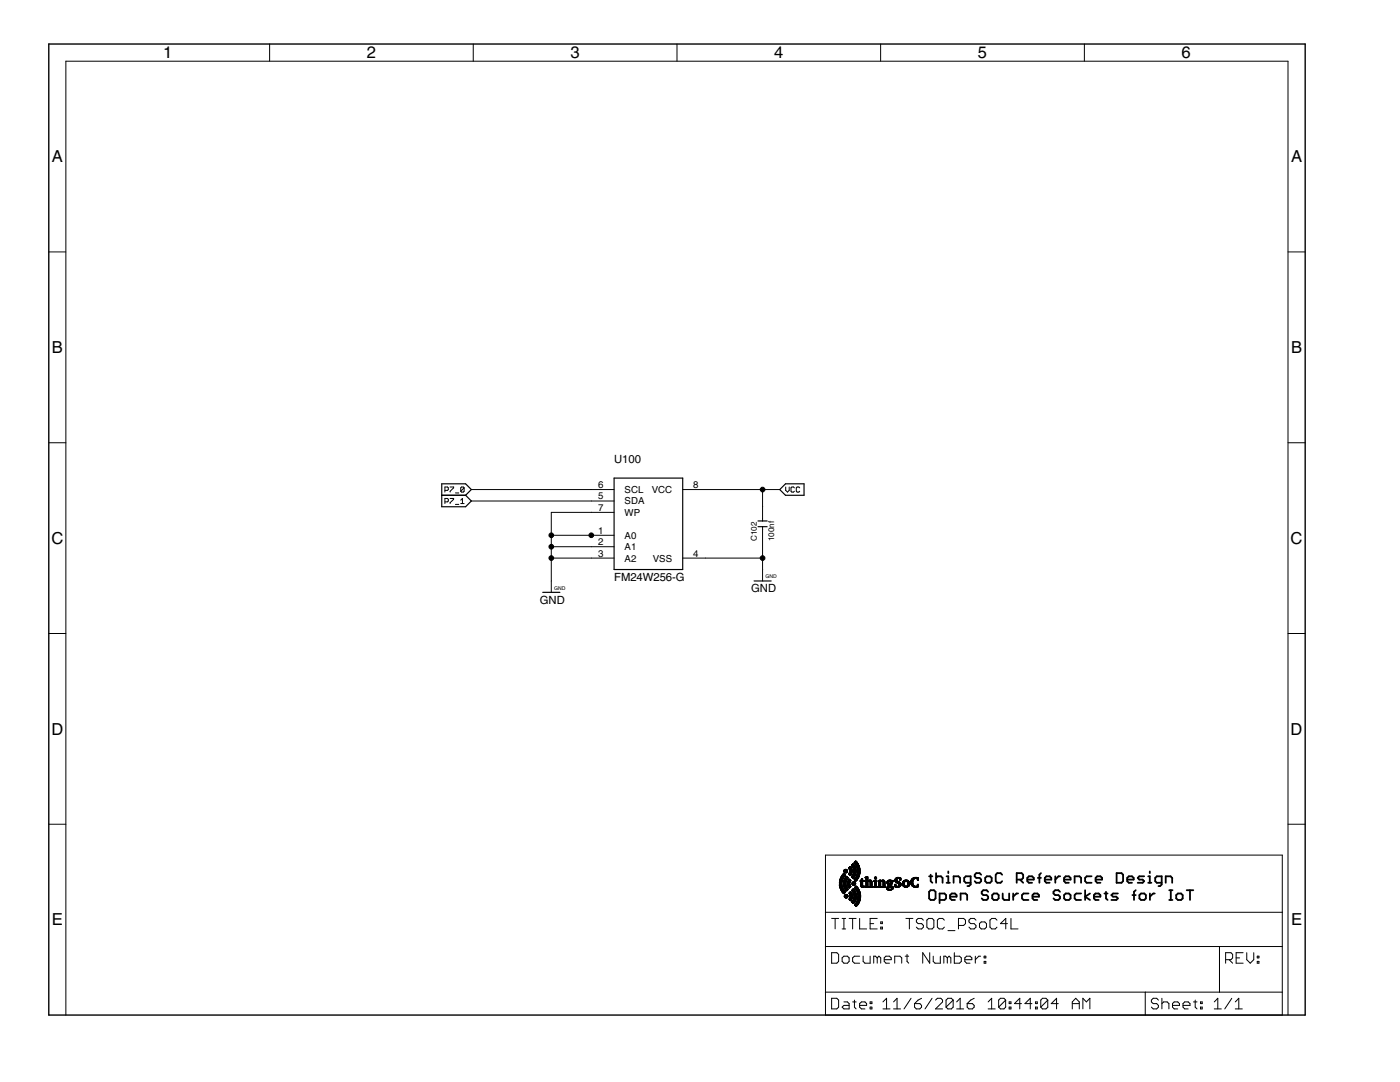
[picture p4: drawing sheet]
<svg xmlns="http://www.w3.org/2000/svg" width="279mm" height="216mm" viewBox="0 0 279 216" stroke-linecap="round" stroke-linejoin="round" font-family="sans-serif">
<defs><g id="words">
<g font-size="3.8">
<text x="32.6" y="11.7">1</text>
<text x="73.2" y="11.7">2</text>
<text x="113.9" y="11.7">3</text>
<text x="154.5" y="11.7">4</text>
<text x="195.2" y="11.7">5</text>
<text x="235.8" y="11.7">6</text>
<text x="10.3" y="32.4">A</text>
<text x="257.7" y="32.4">A</text>
<text x="10.3" y="70.5">B</text>
<text x="257.7" y="70.5">B</text>
<text x="10.3" y="108.5">C</text>
<text x="257.6" y="108.5">C</text>
<text x="10.3" y="146.6">D</text>
<text x="257.6" y="146.6">D</text>
<text x="10.3" y="184.7">E</text>
<text x="257.7" y="184.7">E</text>
</g>
<g font-size="2.6">
<text x="122.6" y="92.4">U100</text>
<text x="122.6" y="115.9">FM24W256-G</text>
<text x="149.9" y="118.2">GND</text>
<text x="107.7" y="120.5">GND</text>
</g>
<g font-size="2.2">
<text x="119.4" y="101.9">7</text>
<text x="119.4" y="97.4">6</text>
<text x="119.4" y="99.6">5</text>
<text x="124.7" y="98.4">SCL</text>
<text x="124.7" y="100.6">SDA</text>
<text x="130.1" y="98.4">VCC</text>
<text x="138.3" y="97.4">8</text>
<text x="119.4" y="106.5">1</text>
<text x="124.7" y="102.9">WP</text>
<text x="124.7" y="107.5">A0</text>
<text x="119.4" y="111">3</text>
<text x="119.4" y="108.8">2</text>
<text x="124.7" y="112">A2</text>
<text x="124.7" y="109.8">A1</text>
<text x="130.3" y="112.1">VSS</text>
<text x="138.3" y="111">4</text>
</g>
<g font-size="1.9">
<text x="151.1" y="107.9" transform="rotate(-90 151.1 107.9)">C102</text>
<text x="154.5" y="107.9" transform="rotate(-90 154.5 107.9)">100nf</text>
</g>
<g font-size="1.2">
<text x="110.6" y="117.6">GND</text>
<text x="152.8" y="115.4">GND</text>
</g>
</g></defs>
<path d="M88.2 96.5h4.7l1.2 1.2-1.2 1.1 1.2 1.2-1.2 1.1h-4.7zM88.2 98.8h4.7M122.6 95.4h13.6v18.2h-13.6zM155.6 97.7l1.2-1.2h3.7v2.3h-3.7zM108.3 118.2h3.4M150.5 115.9h3.4M151.3 105.1h1.8M151.3 103.9h1.8" fill="none" stroke="#000" stroke-width=".23"/>
<g fill="none" stroke="#000" stroke-width=".2">
<path d="M53.8 8.8v3.4M94.4 8.8v3.4M135.1 8.8v3.4M175.7 8.8v3.4M216.4 8.8v3.4M9.7 50.3h3.4M257 50.3h3.5M9.7 88.3h3.4M88.8 97.9h.5l.2-.2v-.4l-.2-.1h-.5v1M89.8 99.5h.7l-.7 1M89.8 97.2h.7l-.7 1M90.9 98.4h.7"/>
<path d="M91.9 99.8l.4-.3v1M92.6 97.3l-.1-.1h-.4l-.2 .1v.7M92.6 97.3v.7l-.1 .2h-.4l-.2-.2M92.6 97.3l-.7 .7M94.1 97.7h28.5M94.1 100h28.5M136.2 97.7h19.4M152.2 97.7v6.2M156.8 97.2v.7l.4 .3 .3-.3v-.7M158.5 97.3l-.1-.1h-.4l-.1 .1v.7l.1 .2h.4l.1-.2M159.6 97.3l-.2-.1h-.3l-.2 .1v.7l.2 .2h.3l.2-.2M257 88.3h3.5"/>
<path d="M88.8 100.1h.5l.2-.1v-.4l-.2-.1h-.5v1M90.9 100.6h.7M91.9 100.5h.7M110 111.4h12.6M110 106.8h12.6M110 109.1h12.6M122.6 102.2h-12.6v16M136.2 111.4h16M152.2 105.1v10.8M9.7 126.4h3.4M257 126.4h3.5M9.7 164.5h3.4"/>
<path d="M164.7 170.6h91.2v31.9h-91.2zM257 164.5h3.5M164.7 188.9h91.2M164.7 198h91.2M164.7 182h91.2M166 190.1h1l.4 .3v1.4l-.4 .4h-1zM166 199.2h1l.4 .4v1.4l-.4 .3h-1zM166 183.3h1.4M166.7 183.3v2.1M168.1 191.1l.3-.3h.7l.4 .3v.7l-.4 .4h-.7l-.3-.4zM168.1 183.3h.7M168.1 185.4h.7"/>
<path d="M168.4 199.9h.7l.4 .4v1h-1.1l-.3-.3 .3-.4h1.1M168.4 183.3v2.1M169.5 183.3h1.4M170.2 199.9h.7M170.2 183.3v2.1M170.5 199.6v1.4l.4 .3M171.6 183.3v2.1h1.4M171.6 190.8h-1.1l-.3 .3v.7l.3 .4h1.1M172.3 190.8v1l.3 .4h1.1v-1.4M173.7 199.9h.3v.4h-.3zM173.7 184.3h.7M175.1 183.3h-1.4v2.1h1.4"/>
<path d="M175.1 191.1l-.4-.3h-.3v1.4M175.1 191.1l.3-.3 .4 .3v1.1M175.1 191.1v1.1M175.8 185h.3v.4h-.3zM175.8 184h.3v.3h-.3zM176.2 199.9l.7-.7v2.1M176.5 191.5h1.4v-.4l-.4-.3h-.7l-.3 .3v.7l.3 .4h.7M178.3 199.9l.7-.7v2.1M178.6 192.2v-1.4h1l.4 .3v1.1M180.7 190.8h.7M180.8 183.3h1.4M181 190.4v1.4l.4 .4"/>
<path d="M181.5 183.3v2.1M181.8 199.2l-1.4 2.1M183.9 199.2l-.7 .4-.7 .7M184.3 183.6l-.4-.3h-.7l-.3 .3v.4l.3 .3h.7l.4 .4v.3l-.4 .4h-.7l-.3-.4M185 183.6l.3-.3h.7l.4 .3v1.4l-.4 .4h-.7l-.3-.4zM185.5 190.1v2.1l-1.4-2.1v2.1M186 199.2l-1.4 2.1M186.2 190.8v1l.4 .4h1.1v-1.4M186.7 199.6l.4-.4h.7l.3 .4v.3l-1.4 1.4h1.4M188.5 183.6l-.4-.3h-.7l-.3 .3v1.4l.3 .4h.7l.4-.4M189.1 191.1l-.4-.3h-.3v1.4M189.1 191.1v1.1"/>
<path d="M189.1 191.1l.3-.3 .4 .3v1.1M189.2 185.7h1.4M190.2 199.6v1.4l-.3 .3h-.7l-.4-.3M190.2 199.6l-.3-.4h-.7l-.4 .4v1.4M190.2 199.6l-1.4 1.4M190.5 190.1v2.1h1l.4-.4v-.7l-.4-.3h-1M190.9 199.9l.7-.7v2.1M191.3 184.7h1l.4-.4v-.7l-.4-.3h-1v2.1M192.6 191.5h1.4v-.4l-.4-.3h-.7l-.3 .3v.7l.3 .4h.7M194.4 199.2l-.7 .4-.7 .7M194.6 190.8v1.4M194.8 183.6l-.4-.3h-.7l-.3 .3v.4l.3 .3h.7l.4 .4v.3l-.4 .4h-.7l-.3-.4"/>
<path d="M195.5 184.3l.3-.3h.7l.4 .3v.7l-.4 .4h-.7l-.3-.4zM195.7 190.8h-.4l-.7 .7M196.4 191.8h.3v.4h-.3zM196.4 190.8h.3v.3h-.3zM197.2 199.9l.7-.7v2.1M199 183.6l-.4-.3h-.7l-.3 .3v1.4l.3 .4h.7l.4-.4M200.7 199.6v1.4l-.3 .3h-.7l-.4-.3M200.7 199.6l-.3-.4h-.7l-.4 .4v1.4M200.7 199.6l-1.4 1.4M201.1 184.3h-1.4l1-1v2.1M201.4 199.9h.4v.4h-.4zM201.8 183.3v2.1h1.4"/>
<path d="M206.7 199.9h.3v.4h-.3zM209.1 199.6v1.4l-.4 .3h-.7l-.3-.3M209.1 199.6l-.4-.4h-.7l-.3 .4v1.4M209.1 199.6l-1.4 1.4M228.6 198v4.5M231.2 199.6l-.4-.4h-.7l-.3 .4v.3l.3 .4h.7l.4 .3v.4l-.4 .3h-.7l-.3-.3M231.9 199.2v2.1M238.2 199.9h.7M238.5 199.6v1.4l.4 .3M239.6 199.9h.3v.4h-.3zM242.3 199.9l.7-.7v2.1M243.4 188.9v9.1"/>
<path d="M244.6 191.5h1.1l.3-.4v-.7l-.3-.3h-1.1v2.1M245.3 191.5l.7 .7M245.8 199.2l-1.4 2.1M246.5 199.9l.7-.7v2.1M246.7 191.1h.7M248.1 190.1h-1.4v2.1h1.4M248.8 190.1v1.4l.7 .7 .7-.7v-1.4M250.9 191.8h.3v.4h-.3zM250.9 190.8h.3v.3h-.3zM13.1 202.5v-190.3h243.9v190.3M171.6 200.6h1.4v-.3l-.4-.4h-.7l-.3 .4v.7l.3 .3h.7M173.7 201h.3v.3h-.3z"/>
<path d="M176.2 201.3h1.4M178.3 201.3h1.4M182.5 200.3h1.1l.3 .3v.4l-.3 .3h-.7l-.4-.3zM190.9 201.3h1.4M193 200.3h1.1l.3 .3v.4l-.3 .3h-.7l-.4-.3zM197.2 201.3h1.4M201.4 201h.4v.3h-.4zM203.9 200.3h-1.4l1-1.1v2.1M206 200.3h-1.4l1-1.1v2.1M206.7 201h.3v.3h-.3zM211.2 200.3h-1.4l1.1-1.1v2.1M214 200.3h1.4"/>
<path d="M214 201.3v-1.4l.7-.7 .7 .7v1.4M216.1 201.3v-2.1l.7 .7 .7-.7v2.1M231.9 200.3l.3-.4h.7l.4 .4v1M234 200.6h1.4v-.3l-.4-.4h-.7l-.3 .4v.7l.3 .3h.7M236.1 200.6h1.4v-.3l-.4-.4h-.7l-.3 .4v.7l.3 .3h.7M239.6 201h.3v.3h-.3zM242.3 201.3h1.4M246.5 201.3h1.4"/>
</g>
<path d="M9.7 8.8h250.8v193.7h-250.8z" fill="none" stroke="#000" stroke-width=".28"/>
<g fill="#000" stroke="#000" stroke-width=".2">
<path d="M167.5 176.7h.5zM167.5 176.6l.5 .1zM167.5 176.6h.5zM167.5 176l.5 .1zM167.5 176h.5zM167.5 176.5l.5 .1zM167.5 176.5h.5zM167.5 176.4l.5 .1zM167.5 176.4h.5zM167.5 176.3l.5 .1zM167.5 176.3h.5zM167.5 176.2l.5 .1z"/>
<path d="M167.5 176.2h.5zM167.5 176.1l.5 .1zM167.5 176.1h.5zM167.6 176.7l.4 .1zM167.6 176.7h.4zM167.6 176h.4zM167.6 175.9l.4 .1zM167.6 175.9h.4zM167.6 176.9h.5zM167.6 176.8l.5 .1zM167.6 176.8h.5zM167.6 176.8h.4z"/>
<path d="M167.6 175.8l.4 .1zM167.6 175.8h.5zM167.6 175.7l.5 .1zM167.6 175.7h.5zM167.6 177h.5zM167.6 176.9l.5 .1zM167.6 175.6l.5 .1zM167.6 175.6h.5zM167.6 177l.5 .1zM167.6 177.1l.5 .1zM167.6 177.1h.5zM167.6 175.5l.5 .1z"/>
<path d="M167.6 175.5h.5zM167.7 177.2h.5zM167.7 175.4l.5 .1zM167.7 175.4h.5zM167.7 177.3h.5zM167.7 177.2l.5 .1zM167.7 175.3l.5 .1zM167.7 175.3h.5zM167.7 177.3l.5 .1zM167.7 177.4l.6 .1zM167.7 177.4h.6zM167.7 175.2l.6 .1z"/>
<path d="M167.7 175.2h.6zM167.7 175.1l.6 .1zM167.8 177.5h.5zM167.8 177.4h.5zM167.8 175.2h.5zM167.8 175.1l.5 .1zM167.8 175.1h.5zM167.8 177.6h.6zM167.8 177.5l.5 .1zM167.8 175l.5 .1zM167.8 175l.6 .1zM167.8 175h.6z"/>
<path d="M167.9 177.6l.5 .1zM167.9 177.6h.5zM167.9 175h.5zM167.9 177.7h.6zM167.9 177.7h.5zM167.9 174.9l.5 .1zM167.9 174.9h.5zM167.9 174.9h.6zM167.9 177.7l.6 .1zM167.9 174.8l.6 .1zM167.9 177.8h.6zM167.9 174.8h.6z"/>
<path d="M168 177.8h.6zM168 174.8h.6zM168 177.9h.6zM168 177.8l.6 .1zM168 174.7l.6 .1zM168 177.9l.7 .1zM168 174.7h.6zM168 174.7h.7zM168 174.6l.7 .1zM168.1 178h.6zM168.1 174.6l.6 .1zM168.1 174.6h.6z"/>
<path d="M168.1 178l.6 .1zM168.1 174.5l.6 .1zM168.1 178.1h.6zM168.1 174.5h.6zM168.2 178.1h.4zM168.2 174.5h.4zM168.2 178.1l.4 .1zM168.2 178.2h.4zM168.2 174.4l.4 .1zM168.3 174.4h.3zM168.3 178.2h.2zM168.3 174.4h.2z"/>
<path d="M168.3 178.2l.2 .1zM168.3 174.3l.2 .1zM168.3 176.6h.5zM168.3 176.5l.5 .1zM168.3 176.1h.5zM168.3 176l.5 .1zM168.3 176h.5zM168.3 178.3h.2zM168.3 176.7h.5zM168.3 176.5h.5zM168.3 176.4l.5 .1zM168.3 176.4h.5z"/>
<path d="M168.3 176.3l.5 .1zM168.3 176.3h.5zM168.3 176.2l.5 .1zM168.3 176.2h.5zM168.3 176.1l.5 .1zM168.3 175.9l.5 .1zM168.3 175.9h.5zM168.3 174.3h.2zM168.4 176.8h.5zM168.4 176.6l.4 .1zM168.4 176.6h.4zM168.4 176h.4z"/>
<path d="M168.4 175.8l.5 .1zM168.4 176.8l.5 .1zM168.4 176.7l.4 .1zM168.4 175.9h.4zM168.4 175.8h.5zM168.4 175.7l.5 .1zM168.4 173.8l.7 .1zM168.4 173.8h.7zM168.4 176.9h.5zM168.4 175.7h.5zM168.4 173.9h.7zM168.4 173.7l.7 .1z"/>
<path d="M168.4 177h.5zM168.4 176.9l.5 .1zM168.4 175.6l.5 .1zM168.4 173.9l.7 .1zM168.4 173.6l.7 .1zM168.4 177l.6 .1zM168.4 177h.6zM168.4 175.6l.6 .1zM168.4 175.6h.6zM168.4 174l.7 .1zM168.4 174h.7zM168.4 173.7h.7z"/>
<path d="M168.5 177.1h.5zM168.5 177l.5 .1zM168.5 175.6h.5zM168.5 175.5l.5 .1zM168.5 178.8l.7 .1zM168.5 177.1l.5 .1zM168.5 175.5h.5zM168.5 174l.5 .1zM168.5 173.6h.6zM168.5 173.6h.5zM168.5 178.9h.7zM168.5 178.8h.7z"/>
<path d="M168.5 178.7l.7 .1zM168.5 177.2h.6zM168.5 175.4l.6 .1zM168.5 174.1h.5zM168.5 173.5l.5 .1zM168.5 179h.7zM168.5 178.9l.7 .1zM168.5 178.7h.7zM168.5 178.6l.7 .1zM168.5 175.4l.5 .1zM168.5 175.4h.6zM168.6 179l.5 .1z"/>
<path d="M168.6 179h.6zM168.6 178.6l.6 .1zM168.6 177.2l.5 .1zM168.6 175.3l.5 .1zM168.6 178.6h.6zM168.6 177.3l.6 .1zM168.6 177.3h.5zM168.6 175.3h.6zM168.6 174.1h.4zM168.6 173.5h.4zM168.6 178.6h.5zM168.6 175.3h.5z"/>
<path d="M168.6 179.1h.5zM168.6 177.4h.6zM168.6 175.2l.6 .1zM168.6 174.1l.4 .1zM168.6 178.5l.5 .1zM168.6 177.4h.7zM168.6 175.2h.7zM168.7 177.4l.5 .1zM168.7 175.1l.5 .1zM168.7 173.5h.2zM168.7 179.1l.4 .1zM168.7 178.5l.4 .1z"/>
<path d="M168.7 174.1l.2 .1zM168.7 177.5h.5zM168.7 175.1h.5zM168.7 179.1l.3 .1zM168.7 178.5h.3zM168.7 177.5l.5 .1zM168.7 177.6h.5zM168.7 175l.5 .1zM168.8 179.2h.2zM168.8 178.5h.2zM168.8 177.6h.3zM168.8 175l.4 .1z"/>
<path d="M168.8 175h.3zM168.8 177.6l.3 .1zM168.8 175h.4zM168.8 177.7h.3zM168.8 174.9l.3 .1zM168.9 177.7h.1zM168.9 174.9h.1zM168.9 177.7l.1 .1zM169.1 176.3l.5 .1zM169.1 176.3h.5zM169.1 176.2l.5 .1zM169.1 176.4l.5 .1z"/>
<path d="M169.1 176.4h.5zM169.1 176.2h.5zM169.1 176.1l.5 .1zM169.1 176.6h.6zM169.1 176.5l.5 .1zM169.1 176.5h.5zM169.1 176.1h.5zM169.1 176l.5 .1zM169.1 176h.6zM169.2 176.7h.5zM169.2 176.6l.5 .1zM169.2 176h.5z"/>
<path d="M169.2 175.9l.5 .1zM169.2 176.7l.5 .1zM169.2 175.9h.5zM169.2 176.8h.6zM169.2 175.8l.6 .1zM169.2 176.8l.6 .1zM169.2 175.8l.5 .1zM169.2 175.8h.6zM169.2 175.7l.6 .1zM169.3 176.9h.5zM169.3 175.7h.5zM169.3 177h.5z"/>
<path d="M169.3 176.9l.5 .1zM169.3 175.6l.5 .1zM169.3 177h.4zM169.3 175.6h.4zM169.3 177l.4 .1zM169.3 175.6h.5zM169.4 177l.3 .1zM169.4 175.5l.3 .1zM169.4 174.4l.5 .1zM169.4 174.4h.5zM169.4 173.2l.5 .1zM169.4 173.2h.5z"/>
<path d="M169.4 177.1h.3zM169.4 174.3l.5 .1zM169.4 177.1h.2zM169.4 175.5h.3zM169.4 174.5h.5zM169.4 173.3h.5zM169.4 173.1l.5 .1zM169.4 178.2l.6 .1zM169.4 178.2h.6zM169.4 177.1l.2 .1zM169.4 175.5h.2zM169.4 174.3h.6z"/>
<path d="M169.4 173.3l.6 .1zM169.4 179.5h.5zM169.4 179.4l.6 .1zM169.4 179.4h.6zM169.4 178.2h.5zM169.4 175.4l.2 .1zM169.4 174.2l.5 .1zM169.4 173.3l.5 .1zM169.4 173.1h.5zM169.5 179.5h.5zM169.5 179.4h.5zM169.5 178.3h.5z"/>
<path d="M169.5 178.2l.5 .1zM169.5 178.2h.5zM169.5 175.4l.1 .1zM169.5 174.5l.3 .1zM169.5 174.2l.5 .1zM169.5 173.4h.5zM169.5 173.1h.3zM169.5 179.5h.4zM169.5 179.3l.5 .1zM169.5 179.3h.5zM169.5 178.3l.5 .1zM169.5 178.1l.4 .1z"/>
<path d="M169.5 174.2h.5zM169.5 173.4l.5 .1zM169.5 173l.3 .1zM169.5 179.5l.4 .1zM169.5 179.3h.6zM169.5 178.4h.6zM169.5 178.1h.4zM169.5 174.1l.5 .1zM169.5 173.5h.5zM169.5 174.6h.3zM169.5 174.1h.5zM169.5 173.5l.5 .1z"/>
<path d="M169.5 173h.3zM169.5 179.6h.4zM169.5 179.2l.6 .1zM169.5 174.6l.3 .1zM169.5 173.9l.6 .1zM169.5 173.7h.6zM169.6 179.2h.5zM169.6 178.5h.5zM169.6 178.4l.5 .1zM169.6 174.6l.1 .1zM169.6 174.1h.4zM169.6 174l.4 .1z"/>
<path d="M169.6 174h.4zM169.6 173.9l.4 .1zM169.6 173.6l.4 .1zM169.6 173.6h.4zM169.6 173.5l.4 .1zM169.6 173h.1zM169.6 179.6h.3zM169.6 179.1l.5 .1zM169.6 178.5l.5 .1zM169.6 178l.3 .1zM169.6 174.7h.1zM169.6 173.9h.5z"/>
<path d="M169.6 173.8l.5 .1zM169.6 173.8h.5zM169.6 173.7l.5 .1zM169.6 173.7h.5zM169.6 172.9l.1 .1zM169.6 179.6l.3 .1zM169.6 179.6l.2 .1zM169.6 179.1h.5zM169.6 178.6h.5zM169.6 178h.2zM169.7 179.7h.1zM169.7 179l.4 .1z"/>
<path d="M169.7 179h.4zM169.7 178.9l.4 .1zM169.7 178.9l.5 .1zM169.7 178.7h.5zM169.7 178.6l.4 .1zM169.7 178.6h.4zM169.7 178h.1zM169.7 178.9h.4zM169.7 178.8l.4 .1zM169.7 178.8h.4zM169.7 178.7l.4 .1zM169.7 177.9l.1 .1z"/>
<path d="M169.9 175h.6zM169.9 174.9l.6 .1zM169.9 172.7h.6zM169.9 172.6l.6 .1zM169.9 174.9h.6zM169.9 172.6h.6zM170 175l.4 .1zM170 174.9h.6zM170 172.7l.6 .1zM170 172.6h.4zM170 180h.6zM170 177.7h.6z"/>
<path d="M170 177.6l.5 .1zM170 174.8l.5 .1zM170 172.7l.5 .1zM170 179.9l.6 .1zM170 177.7l.6 .1zM170 175.1h.4zM170 174.8l.6 .1zM170 172.8h.6zM170 172.5l.4 .1zM170 179.9h.6zM170 177.6h.5zM170 176.4h.8z"/>
<path d="M170 176.3l.8 .1zM170 176.3h.8zM170 176.2l.8 .1zM170 174.8h.6zM170.1 179.9h.5zM170.1 177.8h.5zM170.1 177.6h.4zM170.1 176.4l.6 .1zM170.1 176.4h.6zM170.1 176.2l.6 .1zM170.1 176.2h.6zM170.1 176.1l.6 .1z"/>
<path d="M170.1 175.1l.3 .1zM170.1 174.8h.5zM170.1 172.8l.5 .1zM170.1 172.5h.3zM170.1 177.8h.6zM170.1 177.5l.4 .1zM170.1 176.5h.7zM170.1 176.1h.6zM170.1 174.7l.5 .1zM170.1 172.9h.5zM170.1 179.8l.5 .1zM170.1 177.5h.4z"/>
<path d="M170.1 176.5l.6 .1zM170.1 176.5h.6zM170.1 175.1l.2 .1zM170.1 174.7h.5zM170.1 172.9l.5 .1zM170.1 172.4l.2 .1zM170.1 179.8l.6 .1zM170.1 179.8h.6zM170.1 175.2h.2zM170.1 174.6l.6 .1zM170.1 173h.6zM170.1 179.7l.6 .1z"/>
<path d="M170.1 177.9h.6zM170.1 177.8l.6 .1zM170.1 177.5h.3zM170.1 176l.5 .1zM170.1 172.4h.2zM170.2 179.7l.5 .1zM170.2 177.9h.5zM170.2 177.4l.2 .1zM170.2 176.6h.5zM170.2 176h.4zM170.2 175.2l.1 .1zM170.2 174.6l.5 .1z"/>
<path d="M170.2 173h.5zM170.2 172.4h.1zM170.2 176.6h.4zM170.2 174.6h.5zM170.2 173l.5 .1zM170.2 179.7h.5zM170.2 179.7h.6zM170.2 177.9l.5 .1zM170.2 177.4h.2zM170.2 174.5l.5 .1zM170.2 173.1h.5zM170.2 179.6l.6 .1z"/>
<path d="M170.2 178h.5zM170.2 177.4h.1zM170.2 174.5h.5zM170.2 173.1l.5 .1zM170.2 178l.6 .1zM170.2 178h.6zM170.2 176.6l.4 .1zM170.2 174.5h.6zM170.2 174.4l.6 .1zM170.2 173.2h.6zM170.3 179.6h.5zM170.3 178.1h.5z"/>
<path d="M170.3 178l.5 .1zM170.3 176h.2zM170.3 174.4l.5 .1zM170.3 174.4h.5zM170.3 173.2l.5 .1zM170.3 173.2h.5zM170.3 179.5l.5 .1zM170.3 174.3l.5 .1zM170.3 174.3h.5zM170.3 173.3h.5zM170.3 179.5h.5zM170.3 178.2h.5z"/>
<path d="M170.3 178.1l.5 .1zM170.3 176.7h.2zM170.3 175.9l.2 .1zM170.3 174.2l.5 .1zM170.3 173.3l.5 .1zM170.3 179.4l.5 .1zM170.3 178.2l.5 .1zM170.3 174.2h.5zM170.3 174.1l.5 .1zM170.3 173.5h.5zM170.3 173.4l.5 .1zM170.3 173.4h.5z"/>
<path d="M170.3 179.4h.6zM170.3 178.3h.6zM170.3 178.2l.6 .1zM170.3 174.1h.5zM170.3 174l.5 .1zM170.3 174l.6 .1zM170.3 173.6h.6zM170.3 173.6h.5zM170.3 173.5l.5 .1zM170.4 179.3l.5 .1zM170.4 179.3h.5zM170.4 178.3l.5 .1z"/>
<path d="M170.4 178.3h.5zM170.4 179.2l.5 .1zM170.4 179.2h.5zM170.4 178.4l.5 .1zM170.4 178.4h.5zM170.4 174h.5zM170.4 173.9l.5 .1zM170.4 173.9h.5zM170.4 173.8l.5 .1zM170.4 173.8h.5zM170.4 173.7l.5 .1zM170.4 173.7h.5z"/>
<path d="M170.4 173.6l.5 .1zM170.4 179.1h.5zM170.4 179l.5 .1zM170.4 178.6h.5zM170.4 178.5l.5 .1zM170.4 179.1l.5 .1zM170.4 178.5h.5zM170.5 179l.4 .1zM170.5 179h.4zM170.5 178.9l.4 .1zM170.5 178.9h.4zM170.5 178.8l.4 .1z"/>
<path d="M170.5 178.8h.4zM170.5 178.7l.4 .1zM170.5 178.7h.4zM170.5 178.6l.4 .1zM170.5 178.6h.4zM170.5 175.5l.6 .1zM170.5 172.1h.6zM170.5 175.6h.5zM170.5 175.5h.6zM170.5 172.1l.6 .1zM170.5 172l.5 .1zM170.5 175.4l.6 .1z"/>
<path d="M170.5 172.2l.7 .1zM170.5 172.2h.7zM170.5 172h.5zM170.5 177.1h.7zM170.5 175.6l.5 .1zM170.5 175.4h.7zM170.6 177.1l.6 .1zM170.6 177.1h.6zM170.6 177.1h.5zM170.6 175.6l.4 .1zM170.6 175.4h.6zM170.6 175.3l.6 .1z"/>
<path d="M170.6 172.3h.6zM170.6 172h.4zM170.6 177l.5 .1zM170.6 175.7h.4zM170.6 171.9l.4 .1zM170.6 177.2h.6zM170.6 175.7h.3zM170.6 171.9l.3 .1zM170.6 177.2h.7zM170.6 177h.5zM170.6 175.3h.6zM170.6 172.3l.7 .1z"/>
<path d="M170.6 177.2l.7 .1zM170.6 172.3l.6 .1zM170.6 171.9h.3zM170.7 177.3h.6zM170.7 177h.3zM170.7 175.7l.2 .1zM170.7 175.3h.5zM170.7 175.2l.6 .1zM170.7 172.4h.6zM170.7 171.9h.2zM170.7 176.9l.3 .1zM170.7 175.8h.2z"/>
<path d="M170.7 175.2h.6zM170.7 171.8l.2 .1zM170.7 177.3l.6 .1zM170.7 175.8h.1zM170.7 172.4l.6 .1zM170.7 171.8l.1 .1zM170.7 177.4h.6zM170.7 176.9h.3zM170.8 176.9h.2zM170.8 175.1l.5 .1zM170.8 172.5h.5zM170.8 177.4h.6z"/>
<path d="M170.8 176.8l.1 .1zM170.8 175.1h.5zM170.8 172.5l.5 .1zM170.8 172.6h.5zM170.8 177.4l.6 .1zM170.8 175l.6 .1zM170.8 172.6h.6zM170.8 177.5h.6zM170.8 175h.6zM170.8 172.6l.6 .1zM170.9 177.5h.5zM170.9 175h.5z"/>
<path d="M170.9 174.9l.5 .1zM170.9 172.7h.5zM170.9 177.5l.5 .1zM170.9 177.6h.5zM170.9 174.9h.5zM170.9 172.7l.5 .1zM170.9 177.6l.6 .1zM170.9 174.8l.5 .1zM170.9 172.8h.6zM170.9 172.8h.5zM170.9 177.7h.6zM170.9 172.9h.6z"/>
<path d="M170.9 172.8l.6 .1zM171 180h.5zM171 179.9l.5 .1zM171 177.7h.5zM171 174.8h.5zM171 172.8l.5 .1zM171 179.9h.5zM171 177.7l.5 .1zM171 174.7l.5 .1zM171 172.9l.5 .1zM171 172.9h.5zM171 179.9h.6z"/>
<path d="M171 179.8l.6 .1zM171 174.7h.5zM171 174.6l.5 .1zM171 173h.5zM171 179.8h.6zM171 177.9h.6zM171 177.8h.5zM171 174.6h.5zM171 174.5l.5 .1zM171 173l.5 .1zM171 179.7l.6 .1zM171 177.8l.6 .1z"/>
<path d="M171 177.8h.6zM171 174.5h.6zM171 174.4l.6 .1zM171 173.2h.6zM171 173.1l.6 .1zM171 173.1h.6zM171.1 177.9h.5zM171.1 174.4l.5 .1zM171.1 174.4h.5zM171.1 173.2l.5 .1zM171.1 173.2h.5zM171.1 179.7h.5z"/>
<path d="M171.1 177.9l.5 .1zM171.1 174.3l.5 .1zM171.1 173.3h.5zM171.1 179.6l.5 .1zM171.1 178l.5 .1zM171.1 178h.5zM171.1 174.3h.5zM171.1 173.3l.5 .1zM171.1 179.6h.5zM171.1 179.5l.5 .1zM171.1 178.1h.5zM171.1 174.2l.5 .1z"/>
<path d="M171.1 174.2h.5zM171.1 174.1l.5 .1zM171.1 174.1h.5zM171.1 173.5l.5 .1zM171.1 173.5h.5zM171.1 173.4l.5 .1zM171.1 173.4h.5zM171.2 179.5h.5zM171.2 178.2h.5zM171.2 178.1l.5 .1zM171.2 178.1h.5zM171.2 174.1h.4z"/>
<path d="M171.2 174l.4 .1zM171.2 174h.4zM171.2 173.9l.4 .1zM171.2 173.9h.4zM171.2 173.8l.4 .1zM171.2 173.8h.4zM171.2 173.7l.4 .1zM171.2 173.7h.4zM171.2 173.6l.4 .1zM171.2 173.6h.4zM171.2 179.4l.5 .1zM171.2 179.4h.5z"/>
<path d="M171.2 178.2l.5 .1zM171.2 179.3l.5 .1zM171.2 179.3h.5zM171.2 178.3l.5 .1zM171.2 178.3h.5zM171.2 179.2l.5 .1zM171.2 179.2h.5zM171.2 179.1l.5 .1zM171.2 178.5l.5 .1zM171.2 178.5h.5zM171.2 178.4l.5 .1zM171.2 178.4h.5z"/>
<path d="M171.2 179.1h.5zM171.2 179l.5 .1zM171.2 179h.5zM171.2 178.9l.5 .1zM171.2 178.9h.5zM171.2 178.8l.5 .1zM171.2 178.8h.5zM171.2 178.7l.5 .1zM171.2 178.7h.5zM171.2 178.6l.5 .1zM171.2 178.6h.5zM171.6 175.8l1 .1z"/>
<path d="M171.6 175.8h1zM171.6 175.7l1 .1zM171.7 175.7h.9zM171.7 175.7h.5zM171.8 175.6l.4 .1zM171.8 176.8l.8 .1zM171.8 176.8h.5zM171.8 176.8h.4zM171.8 176.7l.4 .1zM171.8 176.7h.4zM171.8 176.7h.3zM171.8 176.6l.3 .1z"/>
<path d="M171.8 176.6h.3zM171.8 176.5l.3 .1zM171.8 176.5h.3zM171.8 176.4l.3 .1zM171.8 176.4h.3zM171.8 176.3l.3 .1zM171.8 176.3h.3zM171.8 176.2l.3 .1zM171.8 176.2h.3zM171.8 176.1l.3 .1zM171.8 176.1h.3zM171.8 176l.3 .1z"/>
<path d="M171.8 176h.3zM171.8 175.9l.3 .1zM171.8 175.9h.3zM171.8 176.9h.8zM171.8 175.6h.4zM171.9 176.9l.7 .1zM171.9 176.9h.7zM171.9 175.6h.2zM171.9 177h.7zM171.9 175.5l.2 .1zM171.9 175.5h.2zM171.9 177h.6z"/>
<path d="M171.9 175.4l.2 .1zM171.9 175.4h.2zM172 177h.4zM172 175.3l.1 .1zM172 177l.3 .1zM172.6 175.1l.6 .1zM172.6 175.1h.6zM172.6 175l.6 .1zM172.7 177h.6zM172.7 176.9l.6 .1zM172.7 176.9h.6zM172.7 175l.5 .1z"/>
<path d="M172.7 175h.5zM172.8 175h.4zM172.8 176.8l.4 .1zM172.8 175.9h.5zM172.8 175.8l1.2 .1zM172.8 175.8h1.2zM172.8 176.8h.4zM172.8 176.7l.4 .1zM172.8 176.7h.4zM172.8 176.6l.4 .1zM172.8 176.6h.4zM172.8 176.5l.4 .1z"/>
<path d="M172.8 176.5h.4zM172.8 176.4l.4 .1zM172.8 176.4h.4zM172.8 176.3l.4 .1zM172.8 176.3h.4zM172.8 176.2l.4 .1zM172.8 176.2h.4zM172.8 176.1l.4 .1zM172.8 176.1h.4zM172.8 176l.4 .1zM172.8 176h.4zM172.8 175.9l.4 .1z"/>
<path d="M172.8 175.9h.4zM172.8 175.8h1.1zM172.8 175.7l.4 .1zM172.8 175.7h.4zM172.8 175.6l.4 .1zM172.8 175.6h.4zM172.8 175.5l.4 .1zM172.8 175.5h.4zM172.8 175.4l.4 .1zM172.8 175.4h.4zM172.8 175.3l.4 .1zM172.8 175.3h.4z"/>
<path d="M172.8 175.2l.4 .1zM172.8 175.2h.4zM172.9 175h.3zM173 174.9l.2 .1zM173.2 175.7l.7 .1zM173.3 175.7h.6zM173.4 175.7h.5zM173.4 175.6l.5 .1zM173.5 175.6l.3 .1zM173.5 177h.7zM173.5 176.9l.7 .1zM173.5 176.9h.7z"/>
<path d="M173.5 175.9h.5zM173.5 175.6h.3zM173.6 175.9h.4zM173.6 175.9l.4 .1zM173.7 176.8l.3 .1zM173.7 176h.3zM173.7 176.8h.3zM173.7 176.7l.3 .1zM173.7 176.7h.3zM173.7 176.6l.3 .1zM173.7 176.6h.3zM173.7 176.5l.3 .1z"/>
<path d="M173.7 176.5h.3zM173.7 176.4l.3 .1zM173.7 176.4h.3zM173.7 176.3l.3 .1zM173.7 176.3h.3zM173.7 176.2l.3 .1zM173.7 176.2h.3zM173.7 176.1l.3 .1zM173.7 176.1h.3zM173.7 176l.3 .1zM174.3 176.9h.8zM174.4 177h.7z"/>
<path d="M174.4 176.9l.7 .1zM174.4 176.9h.7zM174.4 175.8l.5 .1zM174.4 175.8h.5zM174.4 175.7l.5 .1zM174.4 175.7h.5zM174.5 175.7h.4zM174.5 176.8l.4 .1zM174.5 175.2l.4 .1zM174.5 175.2h.4zM174.5 175.1l.4 .1zM174.5 176.8h.4z"/>
<path d="M174.5 176.7l.4 .1zM174.5 176.7h.4zM174.5 176.6l.4 .1zM174.5 176.6h.4zM174.5 176.5l.4 .1zM174.5 176.5h.4zM174.5 176.4l.4 .1zM174.5 176.4h.4zM174.5 176.3l.4 .1zM174.5 176.3h.4zM174.5 176.2l.4 .1zM174.5 176.2h.4z"/>
<path d="M174.5 176.1l.4 .1zM174.5 176.1h.4zM174.5 176l.4 .1zM174.5 176h.4zM174.5 175.9l.4 .1zM174.5 175.9h.4zM174.5 175.3h.4zM174.5 175.1h.4zM174.6 175.7h.3zM174.6 175.3h.3zM174.6 175l.3 .1zM174.6 175.3l.3 .1z"/>
<path d="M174.6 175.3l.2 .1zM174.6 175h.2zM174.6 175.6l.3 .1zM174.7 175.4h.1zM174.7 175h.1zM174.7 175.6l.2 .1zM175.2 175.8l1.4 .1zM175.2 175.8h1.3zM175.2 177h.7zM175.2 176.9l.7 .1zM175.2 176.9h.7zM175.2 175.8h1.4z"/>
<path d="M175.2 175.7l.5 .1zM175.3 175.7h.4zM175.4 176.8l.4 .1zM175.4 175.7h.4zM175.4 176.8l.3 .1zM175.4 176.8h.3zM175.4 176.7l.3 .1zM175.4 176.7h.3zM175.4 176.6l.3 .1zM175.4 176.6h.3zM175.4 176.5l.3 .1zM175.4 176.5h.3z"/>
<path d="M175.4 176.4l.3 .1zM175.4 176.4h.3zM175.4 176.3l.3 .1zM175.4 176.3h.3zM175.4 176.2l.3 .1zM175.4 176.2h.3zM175.4 176.1l.3 .1zM175.4 176.1h.3zM175.4 176l.3 .1zM175.4 176h.3zM175.4 175.9l.3 .1zM175.4 175.9h.3z"/>
<path d="M175.4 175.9h.4zM175.4 175.9h.5zM175.5 175.6l.2 .1zM175.6 175.6h.2zM175.8 175.7l.7 .1zM175.8 175.7h.7zM175.9 175.7h.6zM175.9 175.7h.5zM176 175.6l.4 .1zM176.1 177h.7zM176.1 176.9l.7 .1zM176.1 176.9h.7z"/>
<path d="M176.1 175.9h.5zM176.1 175.6h.2zM176.2 175.9h.4zM176.2 175.9l.4 .1zM176.2 176.8l.4 .1zM176.2 176h.4zM176.3 176.8l.3 .1zM176.3 176.8h.3zM176.3 176.7l.3 .1zM176.3 176.7h.3zM176.3 176.6l.3 .1zM176.3 176.6h.3z"/>
<path d="M176.3 176.5l.3 .1zM176.3 176.5h.3zM176.3 176.4l.3 .1zM176.3 176.4h.3zM176.3 176.3l.3 .1zM176.3 176.3h.3zM176.3 176.2l.3 .1zM176.3 176.2h.3zM176.3 176.1l.3 .1zM176.3 176.1h.3zM176.3 176l.3 .1zM177 177.3l.3 .1z"/>
<path d="M177 177.3h.3zM177 177.4h.4zM177 177.3l.4 .1zM177 177.2l.3 .1zM177 177.2h.3zM177 177.1l.3 .1zM177 177.1h.3zM177 176.1l.4 .1zM177 176.1h.4zM177 176l.4 .1zM177 176h.4zM177 177.4l.5 .1z"/>
<path d="M177 177.4l.4 .1zM177 177l.4 .1zM177 176.2l.4 .1zM177 176.2h.4zM177 175.9l.4 .1zM177 176.3h.4zM177 175.9h.4zM177.1 177.5h.9zM177.1 177.5h1zM177.1 176.3h.3zM177.1 175.9h.3zM177.1 177h.3z"/>
<path d="M177.1 175.8l.3 .1zM177.1 176.4h.4zM177.1 176.3l.4 .1zM177.1 175.8h.4zM177.1 177.5l.8 .1zM177.1 177h1.1zM177.1 176.4h.9zM177.1 175.7l.4 .1zM177.2 177.6h.7zM177.2 176.4l.7 .1zM177.2 175.7h1.2zM177.2 176.9h.9z"/>
<path d="M177.2 176.8l.9 .1zM177.2 176.8h.8zM177.2 176.8h.6zM177.2 176.7l.5 .1zM177.2 176.7l.3 .1zM177.2 176.9h1zM177.2 176.8h.7zM177.2 176.7h.3zM177.2 177.6h.6zM177.2 176.9l1 .1zM177.2 176.6l.3 .1zM177.2 176.5h.7z"/>
<path d="M177.2 175.7h.8zM177.3 176.6h.2zM177.3 176.5l.2 .1zM177.3 175.6l.6 .1zM177.3 176.5l.4 .1zM177.3 176.5h.5zM177.4 177.6l.3 .1zM177.4 175.6l.4 .1zM177.5 177h.7zM177.5 175.6h.2zM177.6 177h.7zM177.6 176.4h.4z"/>
<path d="M177.7 175.7l.7 .1zM177.7 176.4h.3zM177.7 175.8h.7zM177.7 176.3l.4 .1zM177.7 177.4l.4 .1zM177.7 177l.5 .1zM177.7 176.3h.4zM177.7 175.8l.7 .1zM177.8 176.3h.3zM177.8 175.9h.3zM177.8 175.8l.6 .1zM177.8 176.2l.3 .1z"/>
<path d="M177.8 176.2h.3zM177.8 175.9l.3 .1zM177.8 177.4l.3 .1zM177.8 176.1l.3 .1zM177.8 176.1h.3zM177.8 176l.3 .1zM177.8 176h.3zM177.8 177.4h.4zM177.8 177l.5 .1zM177.9 177.4h.3zM177.9 177.1h.4zM177.9 177.3l.3 .1z"/>
<path d="M177.9 177.3h.3zM177.9 177.1l.4 .1zM177.9 177.3h.4zM177.9 177.2l.4 .1zM177.9 177.2h.4zM178.5 176.8h.4zM178.6 176.9l.9 .1zM178.6 176.9h1zM178.6 176.8l1.1 .1zM178.6 176.8l.4 .1zM178.6 176.8h.2zM178.6 176.7l.2 .1z"/>
<path d="M178.6 176.7h.2zM178.6 176.6l.2 .1zM178.6 176.6h.2zM178.6 176.5l.2 .1zM178.6 176.5h.2zM178.6 176.4l.2 .1zM178.6 177h.9zM178.6 175.7h.4zM178.6 175.6l.4 .1zM178.6 175.6h.4zM178.6 175.5l.4 .1zM178.6 175.8h.5z"/>
<path d="M178.6 175.7l.4 .1zM178.6 175.5h.4zM178.6 175.4l.4 .1zM178.6 175.9h.6zM178.6 175.8l.6 .1zM178.6 175.4h.4zM178.7 175.9h.6zM178.7 175.4h.3zM178.7 175.3l.3 .1zM178.7 177h.8zM178.7 175.9l.7 .1zM178.7 175.3l.4 .1z"/>
<path d="M178.7 175.3h.4zM178.7 175.3h.5zM178.8 176h.7zM178.8 175.3h.3zM178.8 175.2l1 .1zM178.8 177h.6zM178.8 176h.8zM178.8 176l.8 .1zM178.8 175.2h1zM178.9 176.1h.7zM178.9 175.1l.8 .1zM178.9 177l.4 .1z"/>
<path d="M178.9 176.1h.8zM178.9 176.1l.8 .1zM179 176.1l.7 .1zM179 175.1h.6zM179 176.2h.7zM179.1 176.2h.6zM179.1 175.1h.3zM179.1 176.2l.7 .1zM179.2 176.2l.6 .1zM179.2 176.8l.5 .1zM179.2 176.3h.6zM179.3 176.3h.5z"/>
<path d="M179.3 176.8h.4zM179.3 176.3l.5 .1zM179.3 176.4h.5zM179.4 176.8h.3zM179.4 176.7l.3 .1zM179.4 176.4h.4zM179.4 176.7l.4 .1zM179.4 176.7h.4zM179.4 176.5h.4zM179.4 176.4l.4 .1zM179.4 175.3h.4zM179.4 176.6l.4 .1z"/>
<path d="M179.4 176.6h.4zM179.5 176.6h.3zM179.5 176.5l.3 .1zM179.5 175.3h.3zM179.5 175.5h.3zM179.5 175.4l.3 .1zM179.5 175.4h.3zM179.5 175.3l.3 .1zM179.6 175.6h.2zM179.6 175.5l.2 .1zM179.6 175.5h.2zM179.6 175.6l.2 .1z"/>
<path d="M180.1 176.4l.4 .1zM180.1 176.4h.4zM180.1 176.3l.4 .1zM180.1 176.3h.4zM180.1 176.2l.4 .1zM180.1 176.2h.4zM180.1 176.5l.4 .1zM180.1 176.5h.4zM180.1 176.1l.4 .1zM180.1 176.1h.4zM180.1 176.6h.4zM180.1 176l.4 .1z"/>
<path d="M180.1 176h.4zM180.2 176.7h.4zM180.2 176.6l.4 .1zM180.2 176h.4zM180.2 175.9l.4 .1zM180.2 176.7l.4 .1zM180.2 175.9h.4zM180.2 176.8h.4zM180.3 176.8h.3zM180.3 175.9h.3zM180.3 175.8l.3 .1zM180.3 176.8h.4z"/>
<path d="M180.3 175.8l.4 .1zM180.3 176.8l.4 .1zM180.3 175.8h.4zM180.3 176.9h1zM180.3 176.8l.5 .1zM180.3 175.8h.5zM180.3 175.7l1 .1zM180.4 176.9h.8zM180.4 175.7h.8zM180.4 176.9l.8 .1zM180.4 177h.8zM180.5 175.7h.7z"/>
<path d="M180.5 177h.6zM180.5 175.6l.6 .1zM180.6 177h.4zM180.6 175.6l.5 .1zM180.7 177l.3 .1zM180.7 175.6h.3zM180.9 176.8l.4 .1zM180.9 175.8h.4zM180.9 175.8h.5zM181 176.8l.3 .1zM181 176.8h.4zM181 175.8l.4 .1z"/>
<path d="M181 175.9h.4zM181 176.7l.4 .1zM181.1 176.7h.3zM181.1 175.9l.3 .1zM181.1 176.7h.4zM181.1 176.6l.4 .1zM181.1 176h.4zM181.1 176.6h.4zM181.1 176.1h.4zM181.1 176l.4 .1zM181.1 176.5l.4 .1zM181.1 176.5h.4z"/>
<path d="M181.1 176.1l.4 .1zM181.1 176.4l.4 .1zM181.1 176.4h.4zM181.1 176.3l.4 .1zM181.1 176.3h.4zM181.1 176.2l.4 .1zM181.1 176.2h.4zM181.7 176.2h.5zM181.7 176.1l.5 .1zM181.7 176.1h.5zM181.7 176l.5 .1zM181.7 176h.5z"/>
<path d="M181.7 175.9l.5 .1zM181.7 175.9h.5zM181.8 176.3h.4zM181.8 176.2l.4 .1zM181.8 175.9h.4zM181.8 175.8l.4 .1zM181.8 175.8h.4zM181.8 176.4h.4zM181.8 175.7l.4 .1zM181.8 175.7h.4zM181.8 176.3l.4 .1zM181.8 176.4l.4 .1z"/>
<path d="M181.8 175.6l.4 .1zM181.8 176.5h.5zM181.8 176.5h.4zM181.8 175.6h.5zM181.9 176.5l.4 .1zM181.9 176.5l.3 .1zM181.9 175.6h.3zM181.9 175.6h.4zM181.9 176.6h.4zM181.9 175.5l.4 .1zM181.9 175.5h.4zM181.9 176.7h.5z"/>
<path d="M181.9 176.6l.5 .1zM181.9 175.4l.5 .1zM182 175.4h.4zM182 176.7h.4zM182 176.7l.4 .1zM182 176.8h.5zM182 176.7l.5 .1zM182 175.3l.5 .1zM182.1 175.3l.4 .1zM182.1 175.3h.4zM182.1 176.8h.4zM182.1 176.8h.5z"/>
<path d="M182.1 175.3h.5zM182.1 176.8l.6 .1zM182.1 175.3h.6zM182.1 176.8l1.2 .1zM182.1 175.2l1.2 .1zM182.2 176.9h1.1zM182.2 175.2l1.1 .1zM182.2 176.9l1.1 .1zM182.2 175.2h1.1zM182.3 177h.9zM182.3 175.1l.9 .1zM182.4 177h.8z"/>
<path d="M182.4 175.1l.8 .1zM182.4 177h.6zM182.5 175.1h.5zM182.6 177l.3 .1zM182.6 175.1h.3zM182.9 175.3h.4zM182.9 176.8l.4 .1zM183 175.3h.3zM183 176.8h.3zM183 176.7l.3 .1zM183 176.7h.3zM183 175.4h.3z"/>
<path d="M183 175.3l.3 .1zM183.1 176.7h.2zM183.1 176.6l.2 .1zM183.1 176.6h.2zM183.1 175.5l.2 .1zM183.1 175.5h.2zM183.1 175.4l.2 .1zM183.1 176.5l.2 .1zM183.1 176.5h.2zM183.1 176.4l.2 .1zM183.1 175.6l.2 .1zM183.1 175.6h.2z"/>
<path d="M170 180h.5zM170 180l.5 .1zM170.1 180.1h.4zM170.1 180.1l.4 .1zM170.1 180.1l.3 .1zM170.2 180.2h.2zM170.2 180.2l.2 .1zM170.2 180.3h.1zM170.5 180.6h.7zM170.6 180.6h.6zM170.6 180.5l.6 .1zM170.6 180.6h.5z"/>
<path d="M170.6 180.5h.6zM170.6 180.6l.5 .1zM170.6 180.4l.6 .1zM170.6 180.4l.7 .1zM170.6 180.7h.5zM170.6 180.4h.7zM170.7 180.7h.3zM170.7 180.4h.6zM170.7 180.3l.6 .1zM170.7 180.7l.3 .1zM170.7 180.3h.6zM170.7 180.3h.7z"/>
<path d="M170.8 180.8h.2zM170.8 180.8h.1zM170.8 180.3h.6zM170.8 180.8l.1 .1zM170.8 180.2l.6 .1zM170.8 180.2h.6zM170.8 180.1l.6 .1zM170.9 180.1l.5 .1zM170.9 180.1h.5zM170.9 180l.5 .1zM170.9 180l.6 .1zM170.9 180h.6z"/>
</g>
<g fill="none" stroke="#000" stroke-width=".36">
<path d="M185.4 174.9h.7M185.7 174.5v1.3l.4 .3M185.7 177.6h.7l.3 .3v1.4l-.3 .3h-.7l-.3-.3v-1.4zM186.8 175.2l.3-.3h.7l.3 .3v.9M186.8 174.2v1.9M187.5 179.6h1l.3-.3v-.7l-.3-.3h-1v1.9M188.9 174.9h.4v1.2M188.9 176.1h.7M189.3 173.9v.3M189.6 178.9h1.3v-.3l-.3-.3h-.7l-.3 .3v.7l.3 .3h.7M190.3 176.1v-1.2h1l.3 .3v.9M191.7 179.6v-1.3h1l.3 .3v1"/>
<path d="M193.7 176.1h-1l-.3-.3v-.6l.3-.3h1v1.6l-.3 .3h-.3M195.8 174.5l-.3-.3h-.7l-.3 .3v.4l.3 .3h.7l.3 .3v.3l-.3 .3h-.7l-.3-.3M196.9 174.9h.7l.3 .3v.6l-.3 .3h-.7l-.3-.3v-.6zM197.2 177.9l-.3-.3h-.7l-.3 .3v.4l.3 .3h.7l.3 .3v.4l-.3 .3h-.7l-.3-.3M198 178.6l.3-.3h.7l.3 .3v.7l-.3 .3h-.7l-.3-.3zM200 174.5l-.3-.3h-.7l-.3 .3v1.3l.3 .3h.7l.3-.3M200.1 178.3v1l.3 .3h1v-1.3M202.2 178.3v1.3M202.9 175.5h1l.3-.3v-.7l-.3-.3h-1v1.9M203.2 178.3h-.3l-.7 .6M203.6 175.5l.6 .6M205 175.5h1.3v-.3l-.3-.3h-.7l-.3 .3v.6l.3 .3h.7"/>
<path d="M205.3 178.3h-1l-.3 .3v.7l.3 .3h1M206.1 178.9h1.2v-.3l-.3-.3h-.6l-.3 .3v.7l.3 .3h.6M207.1 175.2h.7M207.8 174.2l-.4 .3v1.6M208.5 175.5h1.3v-.3l-.3-.3h-.7l-.3 .3v.6l.3 .3h.7M210.6 174.9v1.2M211.5 177.9l-.3-.3h-.6l-.4 .3v.4l.4 .3h.6l.3 .3v.4l-.3 .3h-.6l-.4-.3M211.6 174.9h-.4l-.6 .6M212.4 175.5h1.3v-.3l-.4-.3h-.6l-.3 .3v.6l.3 .3h.6M212.7 178.3h.6l.4 .3v.7l-.4 .3h-.6l-.3-.3v-.7zM214.5 176.1v-1.2h.9l.4 .3v.9M215.8 178.3h-1l-.3 .3v.7l.3 .3h1"/>
<path d="M216.6 177.6v2M217.5 178.3l-.9 .6 .9 .7M217.8 174.9h-.9l-.3 .3v.6l.3 .3h.9M218.3 178.9h1.3v-.3l-.3-.3h-.7l-.3 .3v.7l.3 .3h.7M218.7 175.5h1.2v-.3l-.3-.3h-.6l-.3 .3v.6l.3 .3h.6M220.4 178.3h.6M220.7 177.9v1.4l.3 .3M222.8 174.2h1l.3 .3v1.3l-.3 .3h-1zM223.1 178.3h-1l-.3 .3 .3 .3h.7l.3 .4-.3 .3h-1M225 175.5h1.3v-.3l-.4-.3h-.6l-.3 .3v.6l.3 .3h.6M226 178.6h.7M226.7 177.6l-.4 .3v1.7"/>
<path d="M227.4 178.6l.3-.3h.7l.3 .3v.7l-.3 .3h-.7l-.3-.3zM228.3 174.9h-.9l-.3 .3 .3 .3h.6l.3 .3-.3 .3h-.9M229.2 174.9h.3v1.2M229.2 176.1h.6M229.5 173.9v.3M229.5 178.3v1.3M230.5 178.3h-.4l-.6 .6M231.8 176.1h-.9l-.4-.3v-.6l.4-.3h.9v1.6l-.3 .3h-.3M232.6 176.1v-1.2h1l.3 .3v.9M233.3 177.6h.7M233.3 179.6h.7M233.7 177.6v2"/>
<path d="M234.7 178.6l.4-.3h.6l.3 .3v.7l-.3 .3h-.6l-.4-.3zM236.8 177.6h1.3M237.5 177.6v2"/>
</g>
<g fill="#000" stroke="#000" stroke-width=".2">
<circle cx="152.2" cy="97.7" r=".47"/>
<circle cx="110" cy="109.1" r=".47"/>
<circle cx="110" cy="106.8" r=".47"/>
<circle cx="110" cy="111.4" r=".47"/>
<circle cx="118" cy="106.8" r=".47"/>
<circle cx="152.2" cy="111.4" r=".47"/>
</g>
<use href="#words"/>
</svg>
